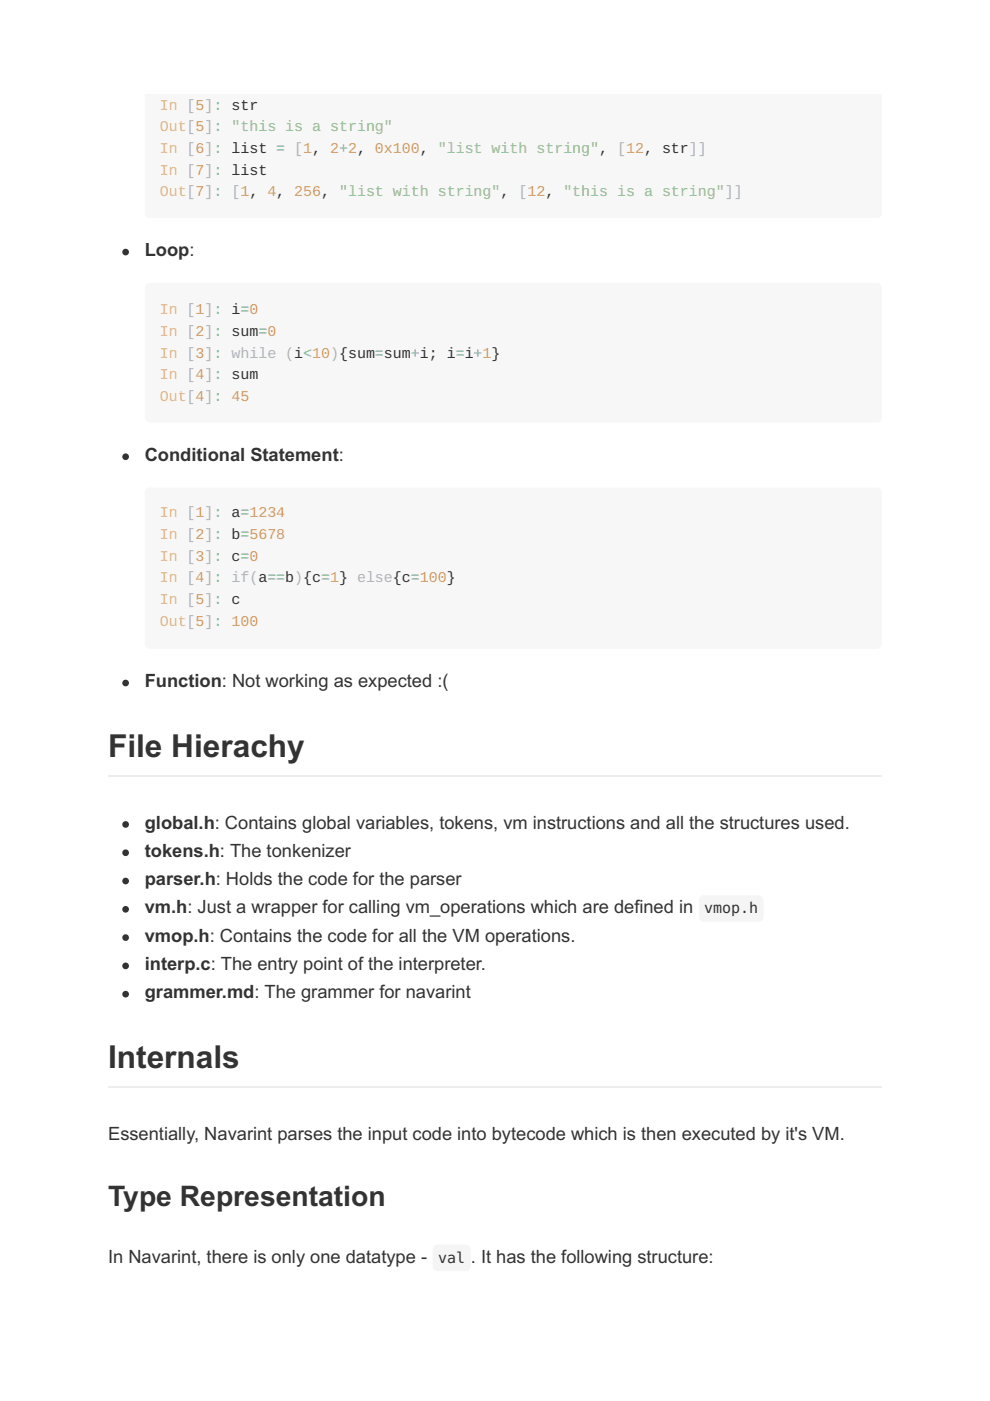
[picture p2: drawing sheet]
<svg xmlns="http://www.w3.org/2000/svg" width="210mm" height="297mm" viewBox="0 0 210 297" stroke-linecap="round" stroke-linejoin="round" font-family="sans-serif">
<defs><g id="words">
<g font-size="6.7" fill="#333">
<text x="22.9" y="160.5">File Hierachy</text>
<text x="22.9" y="226.5">Internals</text>
</g>
<text font-size="6" fill="#333" x="22.9" y="255.8">Type Representation</text>
<g font-size="3.9" fill="#333">
<text x="30.7" y="54.3">Loop:</text>
<text x="30.7" y="97.7">Conditional Statement:</text>
<text x="30.7" y="145.7">Function: Not working as expected :(</text>
<text x="30.7" y="175.7">global.h: Contains global variables, tokens, vm instructions and all the structures used.</text>
<text x="30.7" y="181.7">tokens.h: The tonkenizer</text>
<text x="30.7" y="187.7">parser.h: Holds the code for the parser</text>
<text x="30.7" y="193.7">vm.h: Just a wrapper for calling vm_operations which are defined in</text>
<text x="30.7" y="199.7">vmop.h: Contains the code for all the VM operations.</text>
<text x="30.7" y="205.7">interp.c: The entry point of the interpreter.</text>
<text x="30.7" y="211.7">grammer.md: The grammer for navarint</text>
<text x="22.9" y="241.7">Essentially, Navarint parses the input code into bytecode which is then executed by it's VM.</text>
<text x="22.9" y="267.8">In Navarint, there is only one datatype -</text>
<text x="99.8" y="267.8">. It has the following structure:</text>
</g>
<g font-size="3.2" fill="#e5c07b">
<text x="33.9" y="23.3">In [5]: str</text>
<text x="33.9" y="27.9">Out[5]: &quot;this is a string&quot;</text>
<text x="33.9" y="32.5">In [6]: list = [1, 2+2, 0x100, &quot;list with string&quot;, [12, str]]</text>
<text x="33.9" y="37">In [7]: list</text>
<text x="33.9" y="41.6">Out[7]: [1, 4, 256, &quot;list with string&quot;, [12, &quot;this is a string&quot;]]</text>
<text x="33.9" y="66.7">In [1]: i=0</text>
<text x="33.9" y="71.3">In [2]: sum=0</text>
<text x="33.9" y="75.8">In [3]: while (i&lt;10){sum=sum+i; i=i+1}</text>
<text x="33.9" y="80.4">In [4]: sum</text>
<text x="33.9" y="85">Out[4]: 45</text>
<text x="33.9" y="109.7">In [1]: a=1234</text>
<text x="33.9" y="114.3">In [2]: b=5678</text>
<text x="33.9" y="118.9">In [3]: c=0</text>
<text x="33.9" y="123.5">In [4]: if(a==b){c=1} else{c=100}</text>
<text x="33.9" y="128.1">In [5]: c</text>
<text x="33.9" y="132.6">Out[5]: 100</text>
</g>
<g font-size="3.2" fill="#333">
<text x="149.3" y="193.7">vmop.h</text>
<text x="92.9" y="267.8">val</text>
</g>
</g></defs>
<g fill="#f7f7f7">
<path d="M30.7 20.1h156.3v25.1a1.06 1.06 0 0 1-1.1 1h-154.2a1.06 1.06 0 0 1-1-1z" fill-rule="evenodd"/>
<path d="M30.9 60.4l.8-.4h154.2a1.06 1.06 0 0 1 1.1 1v27.5a1.06 1.06 0 0 1-1.1 1.1h-154.2a1.06 1.06 0 0 1-1-1.1v-27.5z" fill-rule="evenodd"/>
<path d="M30.9 103.8l.8-.4h154.2a1.06 1.06 0 0 1 1.1 1v32.1a1.06 1.06 0 0 1-1.1 1.1h-154.2a1.06 1.06 0 0 1-1-1.1v-32.1z" fill-rule="evenodd"/>
</g>
<path d="M22.9 164.6h164.1M22.9 230.5h164.1" fill="none" stroke="#eee" stroke-width=".35"/>
<g fill="#333" stroke="#333" stroke-width=".35">
<circle cx="26.6" cy="53.4" r=".53"/>
<circle cx="26.6" cy="96.8" r=".53"/>
<circle cx="26.6" cy="144.8" r=".53"/>
<circle cx="26.6" cy="174.8" r=".53"/>
<circle cx="26.6" cy="180.8" r=".53"/>
<circle cx="26.6" cy="186.8" r=".53"/>
<circle cx="26.6" cy="192.8" r=".53"/>
<circle cx="26.6" cy="198.8" r=".53"/>
<circle cx="26.6" cy="204.8" r=".53"/>
<circle cx="26.6" cy="210.8" r=".53"/>
</g>
<use href="#words"/>
</svg>
